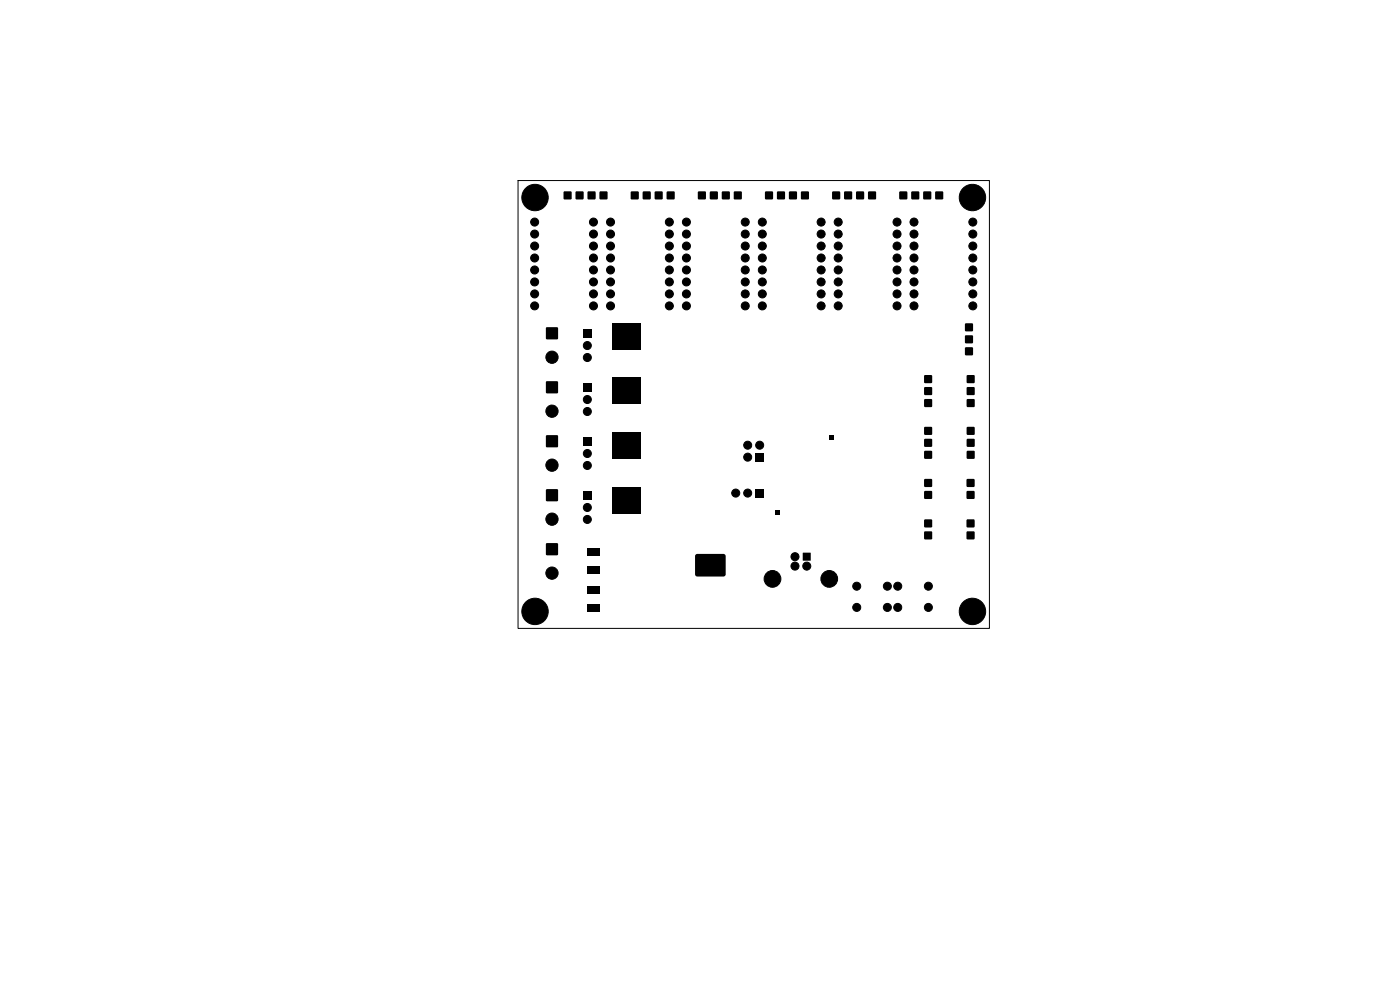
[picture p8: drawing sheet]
<svg xmlns="http://www.w3.org/2000/svg" width="297mm" height="210mm" viewBox="0 0 297 210" stroke-linecap="round" stroke-linejoin="round" font-family="sans-serif">
<g fill="#000">
<path d="M119.6 40.7h1.6v1.5h-1.6zM122.2 40.7h1.5v1.5h-1.5zM124.7 40.7h1.6v1.5h-1.6zM127.2 40.7h1.6v1.5h-1.6zM133.9 40.7h1.6v1.5h-1.6zM136.4 40.7h1.6v1.5h-1.6zM138.9 40.7h1.6v1.5h-1.6zM141.5 40.7h1.6v1.5h-1.6zM148.1 40.7h1.6v1.5h-1.6zM150.6 40.7h1.6v1.5h-1.6zM153.2 40.7h1.6v1.5h-1.6zM155.7 40.7h1.6v1.5h-1.6z"/>
<path d="M162.3 40.7h1.6v1.5h-1.6zM164.9 40.7h1.6v1.5h-1.6zM167.4 40.7h1.6v1.5h-1.6zM170 40.7h1.6v1.5h-1.6zM176.6 40.7h1.6v1.5h-1.6zM179.1 40.7h1.6v1.5h-1.6zM181.7 40.7h1.6v1.5h-1.6zM184.2 40.7h1.6v1.5h-1.6zM190.8 40.7h1.6v1.5h-1.6zM193.4 40.7h1.6v1.5h-1.6zM195.9 40.7h1.6v1.5h-1.6zM198.5 40.7h1.5v1.5h-1.5z"/>
<path d="M115.9 69.5h2.4v2.4h-2.4zM123.7 69.9h1.8v1.7h-1.8zM129.8 68.5h6.1v5.6h-6.1zM204.8 73.7h1.6v1.6h-1.6zM204.8 71.2h1.6v1.6h-1.6zM204.8 68.6h1.6v1.6h-1.6zM115.9 80.9h2.4v2.5h-2.4zM115.9 92.4h2.4v2.4h-2.4zM123.7 81.4h1.8v1.7h-1.8zM123.7 92.8h1.8v1.7h-1.8zM129.7 80.1h6.2v5.6h-6.2zM129.7 91.7h6.2v5.6h-6.2z"/>
<path d="M160.3 96.1h1.7v1.7h-1.7zM175.9 92.4h1v1h-1zM196.1 84.7h1.6v1.6h-1.6zM196.1 82.2h1.6v1.6h-1.6zM196.1 79.6h1.6v1.6h-1.6zM196.1 95.7h1.6v1.6h-1.6zM196.1 93.1h1.6v1.6h-1.6zM196.1 90.6h1.6v1.6h-1.6zM205.1 84.7h1.6v1.6h-1.6zM205.1 82.2h1.6v1.6h-1.6zM205.1 79.6h1.6v1.6h-1.6zM205.1 95.7h1.6v1.6h-1.6z"/>
<path d="M205.1 93.1h1.6v1.6h-1.6zM205.1 90.6h1.6v1.6h-1.6zM115.9 115.3h2.4v2.4h-2.4zM115.9 103.8h2.4v2.5h-2.4zM123.7 104.3h1.8v1.7h-1.8zM124.7 116.5h2.6v1.5h-2.6zM129.7 103.3h6.2v5.6h-6.2zM147.6 117.6l.3-.1 5.8 .1 .2 .4v4.1l-.4 .2-5.8-.1-.3-.4v-3.8zM160.3 103.8h1.7v1.7h-1.7zM164.5 108.3h1v1h-1zM170.3 117.3h1.7v1.6h-1.7zM196.1 112.8h1.6v1.6h-1.6z"/>
<path d="M196.1 110.2h1.6v1.6h-1.6zM196.1 104.2h1.6v1.6h-1.6zM196.1 101.7h1.6v1.5h-1.6zM205.1 112.8h1.6v1.6h-1.6zM205.1 110.2h1.6v1.6h-1.6zM205.1 104.2h1.6v1.6h-1.6zM205.1 101.7h1.6v1.5h-1.6zM124.7 120.2h2.6v1.5h-2.6zM124.7 124.5h2.6v1.5h-2.6zM124.7 128.2h2.6v1.5h-2.6z"/>
</g>
<g fill="#000" stroke="#000" stroke-width=".21">
<circle cx="113.4" cy="47.1" r=".85"/>
<circle cx="113.4" cy="57.3" r=".85"/>
<circle cx="113.4" cy="52.2" r=".85"/>
<circle cx="113.4" cy="54.7" r=".85"/>
<circle cx="113.4" cy="59.8" r=".85"/>
<circle cx="113.4" cy="49.6" r=".85"/>
<circle cx="113.5" cy="41.9" r="2.8"/>
<circle cx="125.9" cy="54.7" r=".85"/>
<circle cx="125.9" cy="52.2" r=".85"/>
<circle cx="125.9" cy="47.1" r=".85"/>
<circle cx="125.9" cy="49.6" r=".85"/>
<circle cx="125.9" cy="57.3" r=".85"/>
<circle cx="125.9" cy="59.8" r=".85"/>
<circle cx="129.5" cy="54.7" r=".85"/>
<circle cx="129.5" cy="49.6" r=".85"/>
<circle cx="129.5" cy="59.8" r=".85"/>
<circle cx="129.5" cy="57.3" r=".85"/>
<circle cx="129.5" cy="47.1" r=".85"/>
<circle cx="129.5" cy="52.2" r=".85"/>
<circle cx="142" cy="52.2" r=".85"/>
<circle cx="142" cy="49.6" r=".85"/>
<circle cx="142" cy="57.3" r=".85"/>
<circle cx="142" cy="47.1" r=".85"/>
<circle cx="142" cy="59.8" r=".85"/>
<circle cx="142" cy="54.7" r=".85"/>
<circle cx="145.6" cy="52.2" r=".85"/>
<circle cx="145.6" cy="49.6" r=".85"/>
<circle cx="145.6" cy="47.1" r=".85"/>
<circle cx="145.6" cy="54.7" r=".85"/>
<circle cx="145.6" cy="57.3" r=".85"/>
<circle cx="145.6" cy="59.8" r=".85"/>
<circle cx="158.1" cy="54.7" r=".85"/>
<circle cx="158.1" cy="52.2" r=".85"/>
<circle cx="158.1" cy="49.6" r=".85"/>
<circle cx="158.1" cy="47.1" r=".85"/>
<circle cx="158.1" cy="59.8" r=".85"/>
<circle cx="158.1" cy="57.3" r=".85"/>
<circle cx="161.7" cy="47.1" r=".85"/>
<circle cx="161.7" cy="59.8" r=".85"/>
<circle cx="161.7" cy="54.7" r=".85"/>
<circle cx="161.7" cy="49.6" r=".85"/>
<circle cx="161.7" cy="52.2" r=".85"/>
<circle cx="161.7" cy="57.3" r=".85"/>
<circle cx="174.2" cy="52.2" r=".85"/>
<circle cx="174.2" cy="59.8" r=".85"/>
<circle cx="174.2" cy="57.3" r=".85"/>
<circle cx="174.2" cy="47.1" r=".85"/>
<circle cx="174.2" cy="49.6" r=".85"/>
<circle cx="174.2" cy="54.7" r=".85"/>
<circle cx="177.8" cy="57.3" r=".85"/>
<circle cx="177.8" cy="59.8" r=".85"/>
<circle cx="177.8" cy="49.6" r=".85"/>
<circle cx="177.8" cy="52.2" r=".85"/>
<circle cx="177.8" cy="47.1" r=".85"/>
<circle cx="177.8" cy="54.7" r=".85"/>
<circle cx="190.3" cy="52.2" r=".85"/>
<circle cx="190.3" cy="54.7" r=".85"/>
<circle cx="190.3" cy="49.6" r=".85"/>
<circle cx="190.3" cy="57.3" r=".85"/>
<circle cx="190.3" cy="47.1" r=".85"/>
<circle cx="190.3" cy="59.8" r=".85"/>
<circle cx="193.9" cy="59.8" r=".85"/>
<circle cx="193.9" cy="57.3" r=".85"/>
<circle cx="193.9" cy="52.2" r=".85"/>
<circle cx="193.9" cy="49.6" r=".85"/>
<circle cx="193.9" cy="47.1" r=".85"/>
<circle cx="193.9" cy="54.7" r=".85"/>
<circle cx="206.3" cy="41.9" r="2.8"/>
<circle cx="206.4" cy="54.7" r=".85"/>
<circle cx="206.4" cy="49.6" r=".85"/>
<circle cx="206.4" cy="52.2" r=".85"/>
<circle cx="206.4" cy="47.1" r=".85"/>
<circle cx="206.4" cy="59.8" r=".85"/>
<circle cx="206.4" cy="57.3" r=".85"/>
<circle cx="113.4" cy="62.3" r=".85"/>
<circle cx="113.4" cy="64.9" r=".85"/>
<circle cx="117.1" cy="75.8" r="1.3"/>
<circle cx="124.6" cy="75.8" r=".85"/>
<circle cx="124.6" cy="73.3" r=".85"/>
<circle cx="125.9" cy="64.9" r=".85"/>
<circle cx="125.9" cy="62.3" r=".85"/>
<circle cx="129.5" cy="64.9" r=".85"/>
<circle cx="129.5" cy="62.3" r=".85"/>
<circle cx="142" cy="64.9" r=".85"/>
<circle cx="142" cy="62.3" r=".85"/>
<circle cx="145.6" cy="62.3" r=".85"/>
<circle cx="145.6" cy="64.9" r=".85"/>
<circle cx="158.1" cy="64.9" r=".85"/>
<circle cx="158.1" cy="62.3" r=".85"/>
<circle cx="161.7" cy="64.9" r=".85"/>
<circle cx="161.7" cy="62.3" r=".85"/>
<circle cx="174.2" cy="64.9" r=".85"/>
<circle cx="174.2" cy="62.3" r=".85"/>
<circle cx="177.8" cy="62.3" r=".85"/>
<circle cx="177.8" cy="64.9" r=".85"/>
<circle cx="190.3" cy="64.9" r=".85"/>
<circle cx="190.3" cy="62.3" r=".85"/>
<circle cx="193.9" cy="62.3" r=".85"/>
<circle cx="193.9" cy="64.9" r=".85"/>
<circle cx="206.4" cy="64.9" r=".85"/>
<circle cx="206.4" cy="62.3" r=".85"/>
<circle cx="117.1" cy="98.7" r="1.3"/>
<circle cx="117.1" cy="87.2" r="1.3"/>
<circle cx="124.6" cy="84.7" r=".85"/>
<circle cx="124.6" cy="87.3" r=".85"/>
<circle cx="124.6" cy="98.7" r=".85"/>
<circle cx="124.6" cy="96.2" r=".85"/>
<circle cx="158.6" cy="94.4" r=".85"/>
<circle cx="158.6" cy="97" r=".85"/>
<circle cx="161.2" cy="94.4" r=".85"/>
<circle cx="117.1" cy="110.1" r="1.3"/>
<circle cx="124.6" cy="110.2" r=".85"/>
<circle cx="124.6" cy="107.6" r=".85"/>
<circle cx="156.1" cy="104.6" r=".85"/>
<circle cx="158.6" cy="104.6" r=".85"/>
<circle cx="168.6" cy="118.1" r=".85"/>
<circle cx="113.5" cy="129.7" r="2.8"/>
<circle cx="117.1" cy="121.6" r="1.3"/>
<circle cx="163.9" cy="122.8" r="1.77"/>
<circle cx="168.6" cy="120.1" r=".85"/>
<circle cx="171.2" cy="120.1" r=".85"/>
<circle cx="175.9" cy="122.8" r="1.77"/>
<circle cx="181.8" cy="128.8" r=".85"/>
<circle cx="181.8" cy="124.3" r=".85"/>
<circle cx="188.2" cy="128.8" r=".85"/>
<circle cx="188.2" cy="124.3" r=".85"/>
<circle cx="190.5" cy="128.8" r=".85"/>
<circle cx="190.5" cy="124.3" r=".85"/>
<circle cx="196.9" cy="128.8" r=".85"/>
<circle cx="196.9" cy="124.3" r=".85"/>
<circle cx="206.3" cy="129.7" r="2.8"/>
</g>
<path d="M109.9 38.3h100v95h-100z" fill="none" stroke="#000" stroke-width=".21"/>
</svg>
